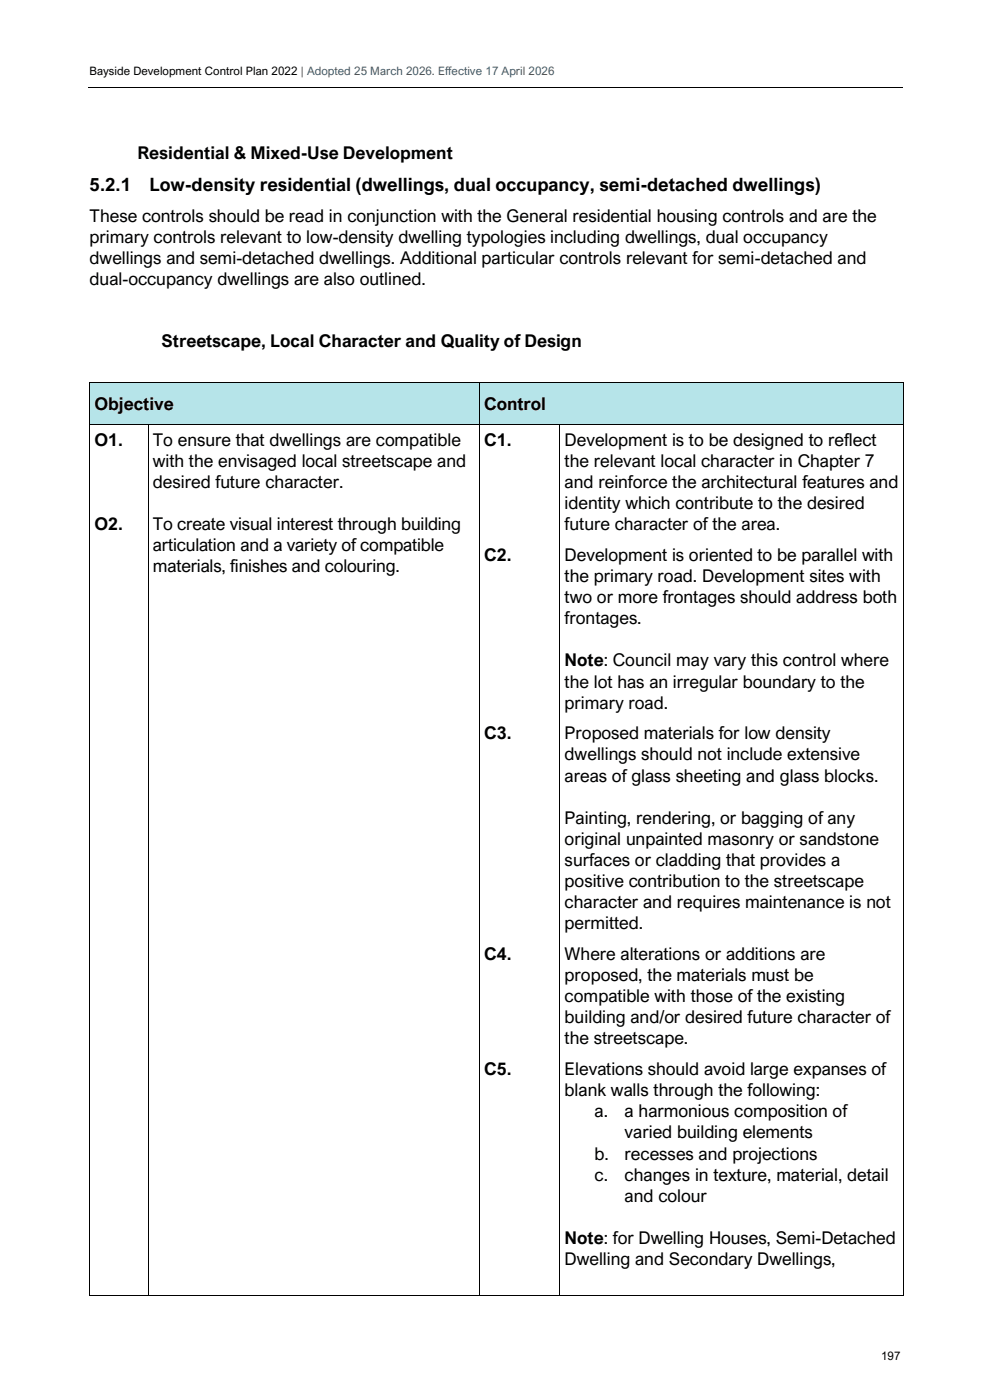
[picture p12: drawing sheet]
<svg xmlns="http://www.w3.org/2000/svg" width="210mm" height="297mm" viewBox="0 0 210 297" stroke-linecap="round" stroke-linejoin="round" font-family="sans-serif">
<defs><g id="words">
<g font-size="3.9">
<text x="19" y="40.4">5.2.1</text>
<text x="31.7" y="40.4">Low-density residential (dwellings, dual occupancy, semi-detached dwellings)</text>
</g>
<g font-size="3.7">
<text x="29.2" y="33.7">Residential &amp; Mixed-Use Development</text>
<text x="19" y="47">These controls should be read in conjunction with the General residential housing controls and are the</text>
<text x="19" y="51.5">primary controls relevant to low-density dwelling typologies including dwellings, dual occupancy</text>
<text x="19" y="56">dwellings and semi-detached dwellings. Additional particular controls relevant for semi-detached and</text>
<text x="19" y="60.5">dual-occupancy dwellings are also outlined.</text>
<text x="34.3" y="73.7">Streetscape, Local Character and Quality of Design</text>
<text x="20" y="87">Objective</text>
<text x="102.7" y="87">Control</text>
<text x="20" y="94.5">O1.</text>
<text x="32.4" y="94.5">To ensure that dwellings are compatible</text>
<text x="102.7" y="94.5">C1.</text>
<text x="119.8" y="94.5">Development is to be designed to reflect</text>
<text x="32.4" y="99">with the envisaged local streetscape and</text>
<text x="119.8" y="99">the relevant local character in Chapter 7</text>
<text x="32.4" y="103.5">desired future character.</text>
<text x="119.8" y="103.5">and reinforce the architectural features and</text>
<text x="20" y="112.5">O2.</text>
<text x="32.4" y="112.5">To create visual interest through building</text>
<text x="119.8" y="108">identity which contribute to the desired</text>
<text x="119.8" y="112.5">future character of the area.</text>
<text x="32.4" y="116.9">articulation and a variety of compatible</text>
<text x="102.7" y="119">C2.</text>
<text x="119.8" y="119">Development is oriented to be parallel with</text>
<text x="32.4" y="121.4">materials, finishes and colouring.</text>
<text x="119.8" y="123.5">the primary road. Development sites with</text>
<text x="119.8" y="127.9">two or more frontages should address both</text>
<text x="119.8" y="132.4">frontages.</text>
<text x="119.8" y="141.4">Note: Council may vary this control where</text>
<text x="119.8" y="145.9">the lot has an irregular boundary to the</text>
<text x="119.8" y="150.3">primary road.</text>
<text x="102.7" y="156.8">C3.</text>
<text x="119.8" y="156.8">Proposed materials for low density</text>
<text x="119.8" y="161.3">dwellings should not include extensive</text>
<text x="119.8" y="165.8">areas of glass sheeting and glass blocks.</text>
<text x="119.8" y="174.7">Painting, rendering, or bagging of any</text>
<text x="119.8" y="179.2">original unpainted masonry or sandstone</text>
<text x="119.8" y="183.7">surfaces or cladding that provides a</text>
<text x="119.8" y="188.2">positive contribution to the streetscape</text>
<text x="119.8" y="192.7">character and requires maintenance is not</text>
<text x="119.8" y="197.2">permitted.</text>
<text x="102.7" y="203.6">C4.</text>
<text x="119.8" y="203.6">Where alterations or additions are</text>
<text x="119.8" y="208.1">proposed, the materials must be</text>
<text x="119.8" y="212.6">compatible with those of the existing</text>
<text x="119.8" y="217.1">building and/or desired future character of</text>
<text x="119.8" y="221.6">the streetscape.</text>
<text x="102.7" y="228.1">C5.</text>
<text x="119.8" y="228.1">Elevations should avoid large expanses of</text>
<text x="119.8" y="232.5">blank walls through the following:</text>
<text x="126.1" y="237">a.</text>
<text x="132.5" y="237">a harmonious composition of</text>
<text x="126.1" y="246">b.</text>
<text x="132.5" y="241.5">varied building elements</text>
<text x="132.5" y="246">recesses and projections</text>
<text x="126.1" y="250.5">c.</text>
<text x="132.5" y="250.5">changes in texture, material, detail</text>
<text x="132.5" y="255">and colour</text>
<text x="119.8" y="263.9">Note: for Dwelling Houses, Semi-Detached</text>
<text x="119.8" y="268.4">Dwelling and Secondary Dwellings,</text>
</g>
<g font-size="2.5">
<text x="19" y="16">Bayside Development Control Plan 2022 | Adopted 25 March 2026. Effective 17 April 2026</text>
<text x="186.9" y="288.5">197</text>
</g>
</g></defs>
<path d="M18.8 18.5h172.8" fill="none" stroke="#000" stroke-width=".21"/>
<g fill="#b6e4e9">
<path d="M19.1 81.3h82.5v8.6h-82.5z" fill-rule="evenodd"/>
<path d="M20 82.3h80.7v6.6h-80.7z" fill-rule="evenodd"/>
<path d="M101.8 81.3h89.8v8.6h-89.8z" fill-rule="evenodd"/>
<path d="M102.7 82.3h88v6.6h-88z" fill-rule="evenodd"/>
</g>
<g fill="#000">
<path d="M18.9 81.1h.2v1.2h-.2z" fill-rule="evenodd"/>
<path d="M18.9 81.1h.2v.2h-.2z" fill-rule="evenodd"/>
</g>
<path d="M19.1 81.2h82.5" fill="none" stroke="#000" stroke-width=".21"/>
<path d="M19.1 81.3h82.5v1h-82.5z" fill-rule="evenodd" fill="#b6e4e9"/>
<g fill="#000">
<path d="M101.6 81.3h.2v1h-.2z" fill-rule="evenodd"/>
<path d="M101.6 81.1h.2v.2h-.2z" fill-rule="evenodd"/>
</g>
<path d="M101.8 81.2h89.8" fill="none" stroke="#000" stroke-width=".21"/>
<path d="M101.8 81.3h89.8v1h-89.8z" fill-rule="evenodd" fill="#b6e4e9"/>
<g fill="#000">
<path d="M191.6 81.1h.2v1.2h-.2z" fill-rule="evenodd"/>
<path d="M191.6 81.1h.2v.2h-.2z" fill-rule="evenodd"/>
</g>
<path d="M19 88.9h82.7v1h-82.7z" fill-rule="evenodd" fill="#b6e4e9"/>
<path d="M19 82.3v7.6" fill="none" stroke="#000" stroke-width=".21"/>
<path d="M101.7 88.9h90v1h-90z" fill-rule="evenodd" fill="#b6e4e9"/>
<g fill="none" stroke="#000" stroke-width=".21">
<path d="M19 90.9v23.4M19.1 90h12.3M31.5 90.9v23.4M31.5 90h70.1M101.7 82.3v7.6M101.7 90.9v23.4M101.8 90h16.9M118.8 90.9v23.4M118.9 90h72.7M191.7 82.3v7.6M191.7 90.9v23.4M19 115.3v36.9"/>
<path d="M31.5 115.3v36.9M101.7 115.3v36.9M118.8 115.3v36.9M191.7 115.3v36.9M19 153.2v45.8M31.5 153.2v45.8M101.7 153.2v45.8M118.8 153.2v45.8M191.7 153.2v45.8M19 200v23.4M31.5 200v23.4M101.7 200v23.4"/>
<path d="M118.8 200v23.4M191.7 200v23.4M19 224.4v50.3M31.5 224.4v50.3M101.7 224.4v50.3M118.8 224.4v50.3M191.7 224.4v50.3M19.1 274.8h12.3M31.5 274.8h70.1M101.8 274.8h16.9M118.9 274.8h72.7"/>
</g>
<g fill="#000">
<path d="M18.9 89.9h.2v1h-.2z" fill-rule="evenodd"/>
<path d="M31.4 90.1h.1v.8h-.1z" fill-rule="evenodd"/>
<path d="M31.4 89.9h.1v.2h-.1z" fill-rule="evenodd"/>
<path d="M101.6 89.9h.2v1h-.2z" fill-rule="evenodd"/>
<path d="M118.7 90.1h.2v.8h-.2z" fill-rule="evenodd"/>
<path d="M118.7 89.9h.2v.2h-.2z" fill-rule="evenodd"/>
<path d="M191.6 89.9h.2v1h-.2z" fill-rule="evenodd"/>
<path d="M18.9 114.3h.2v1h-.2z" fill-rule="evenodd"/>
<path d="M31.4 114.3h.1v1h-.1z" fill-rule="evenodd"/>
<path d="M101.6 114.3h.2v1h-.2z" fill-rule="evenodd"/>
<path d="M118.7 114.3h.2v1h-.2z" fill-rule="evenodd"/>
<path d="M191.6 114.3h.2v1h-.2z" fill-rule="evenodd"/>
<path d="M18.9 152.2h.2v1h-.2z" fill-rule="evenodd"/>
<path d="M31.4 152.2h.1v1h-.1z" fill-rule="evenodd"/>
<path d="M101.6 152.2h.2v1h-.2z" fill-rule="evenodd"/>
<path d="M118.7 152.2h.2v1h-.2z" fill-rule="evenodd"/>
<path d="M191.6 152.2h.2v1h-.2z" fill-rule="evenodd"/>
<path d="M18.9 199h.2v1h-.2z" fill-rule="evenodd"/>
<path d="M31.4 199h.1v1h-.1z" fill-rule="evenodd"/>
<path d="M101.6 199h.2v1h-.2z" fill-rule="evenodd"/>
<path d="M118.7 199h.2v1h-.2z" fill-rule="evenodd"/>
<path d="M191.6 199h.2v1h-.2z" fill-rule="evenodd"/>
<path d="M18.9 223.4h.2v1h-.2z" fill-rule="evenodd"/>
<path d="M31.4 223.4h.1v1h-.1z" fill-rule="evenodd"/>
<path d="M101.6 223.4h.2v1h-.2z" fill-rule="evenodd"/>
<path d="M118.7 223.4h.2v1h-.2z" fill-rule="evenodd"/>
<path d="M191.6 223.4h.2v1h-.2z" fill-rule="evenodd"/>
<path d="M18.9 274.7h.2v.2h-.2z" fill-rule="evenodd"/>
<path d="M18.9 274.7h.2v.2h-.2z" fill-rule="evenodd"/>
<path d="M31.4 274.7h.1v.2h-.1z" fill-rule="evenodd"/>
<path d="M101.6 274.7h.2v.2h-.2z" fill-rule="evenodd"/>
<path d="M118.7 274.7h.2v.2h-.2z" fill-rule="evenodd"/>
<path d="M191.6 274.7h.2v.2h-.2z" fill-rule="evenodd"/>
<path d="M191.6 274.7h.2v.2h-.2z" fill-rule="evenodd"/>
</g>
<use href="#words"/>
</svg>
